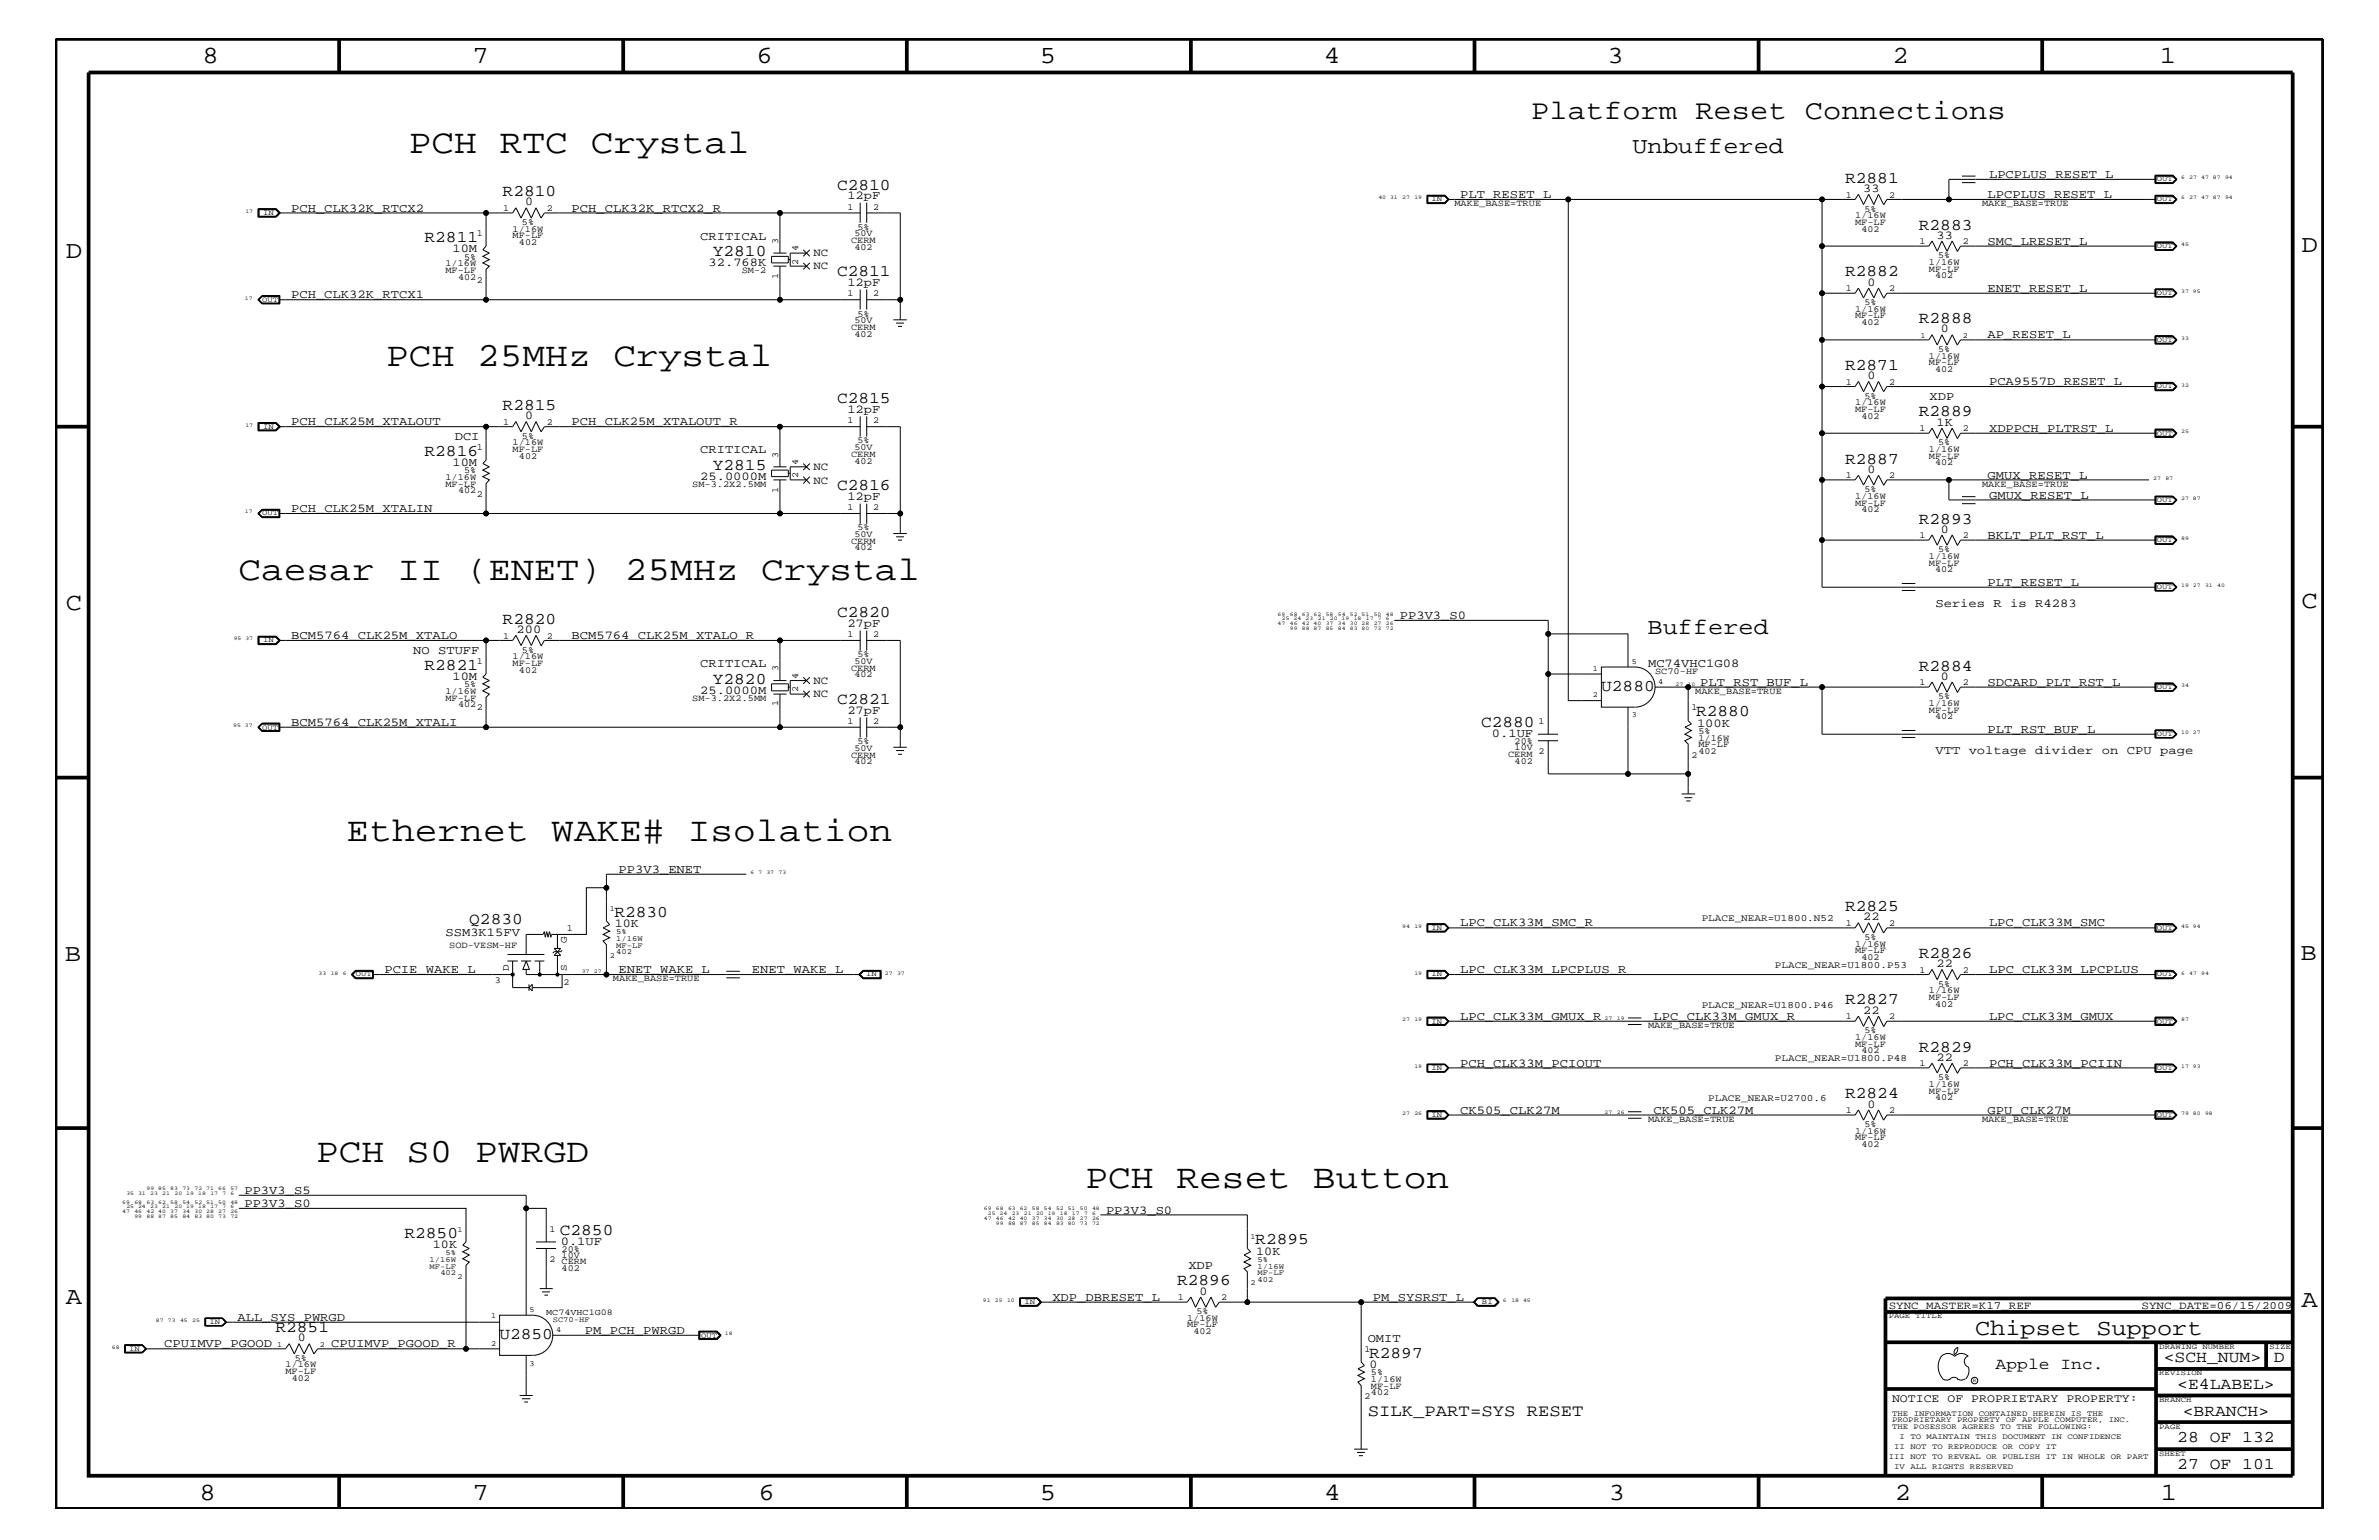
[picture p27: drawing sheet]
<svg xmlns="http://www.w3.org/2000/svg" width="432mm" height="279mm" viewBox="0 0 432 279" stroke-linecap="round" stroke-linejoin="round" font-family="sans-serif">
<defs><g id="words">
<g font-size="6.2">
<text x="74.2" y="27.7">PCH RTC Crystal</text>
<text x="70.1" y="66.5">PCH 25MHz Crystal</text>
<text x="43.3" y="105.3">Caesar II (ENET) 25MHz Crystal</text>
<text x="62.9" y="152.6">Ethernet WAKE# Isolation</text>
<text x="57.4" y="210.8">PCH S0 PWRGD</text>
<text x="197" y="215.6">PCH Reset Button</text>
</g>
<text font-size="5" x="277.9" y="21.6">Platform Reset Connections</text>
<g font-size="4.5">
<text x="36.7" y="11.5">8</text>
<text x="85.8" y="11.5">7</text>
<text x="137.3" y="11.5">6</text>
<text x="188.7" y="11.5">5</text>
<text x="240.3" y="11.5">4</text>
<text x="291.8" y="11.5">3</text>
<text x="343.5" y="11.5">2</text>
<text x="392" y="11.5">1</text>
<text x="11.9" y="46.8">D</text>
<text x="417.7" y="45.7">D</text>
<text x="11.9" y="110.6">C</text>
<text x="417.7" y="110.3">C</text>
<text x="11.8" y="174.3">B</text>
<text x="417.6" y="174.2">B</text>
<text x="11.9" y="236.7">A</text>
<text x="417.7" y="237.1">A</text>
<text x="36.2" y="272.1">8</text>
<text x="85.8" y="272.1">7</text>
<text x="137.7" y="272.1">6</text>
<text x="188.7" y="272.1">5</text>
<text x="240.4" y="272.1">4</text>
<text x="292" y="272.1">3</text>
<text x="343.9" y="272.1">2</text>
<text x="392.2" y="272.1">1</text>
</g>
<g font-size="4.1">
<text x="296.3" y="27.7">Unbuffered</text>
<text x="299" y="115">Buffered</text>
<text x="358.5" y="242.3">Chipset Support</text>
</g>
<g font-size="3">
<text x="91.2" y="35.6">R2810</text>
<text x="151.9" y="34.4">C2810</text>
<text x="334.9" y="33.1">R2881</text>
<text x="348.3" y="41.7">R2883</text>
<text x="77" y="44">R2811</text>
<text x="129.4" y="46.5">Y2810</text>
<text x="151.9" y="50.2">C2811</text>
<text x="334.9" y="50.2">R2882</text>
<text x="348.3" y="58.6">R2888</text>
<text x="334.9" y="67.1">R2871</text>
<text x="91.2" y="74.4">R2815</text>
<text x="151.9" y="73.2">C2815</text>
<text x="348.3" y="75.6">R2889</text>
<text x="77" y="82.7">R2816</text>
<text x="129.4" y="85.3">Y2815</text>
<text x="151.9" y="88.9">C2816</text>
<text x="334.9" y="84.1">R2887</text>
<text x="348.3" y="95">R2893</text>
<text x="91.2" y="113.1">R2820</text>
<text x="151.9" y="112">C2820</text>
<text x="77" y="121.5">R2821</text>
<text x="129.4" y="124.1">Y2820</text>
<text x="290.6" y="125.4">U2880</text>
<text x="348.3" y="121.7">R2884</text>
<text x="151.9" y="127.7">C2821</text>
<text x="268.8" y="131.9">C2880</text>
<text x="307.8" y="130">R2880</text>
<text x="85.2" y="167.6">Q2830</text>
<text x="111.5" y="166.4">R2830</text>
<text x="334.9" y="165.3">R2825</text>
<text x="348.3" y="173.8">R2826</text>
<text x="334.9" y="182.2">R2827</text>
<text x="348.3" y="190.8">R2829</text>
<text x="334.9" y="199.2">R2824</text>
<text x="73.4" y="224.6">R2850</text>
<text x="101.6" y="224.1">C2850</text>
<text x="227.8" y="225.7">R2895</text>
<text x="213.7" y="233.2">R2896</text>
<text x="50" y="241.7">R2851</text>
<text x="90.6" y="243">U2850</text>
<text x="248.5" y="246.4">R2897</text>
<text x="362.2" y="248.4">Apple Inc.</text>
<text x="392.7" y="247.1">&lt;SCH_NUM&gt;</text>
<text x="395.2" y="252">&lt;E4LABEL&gt;</text>
<text x="412.7" y="247.1">D</text>
<text x="248.2" y="256.8">SILK_PART=SYS RESET</text>
<text x="396.2" y="256.8">&lt;BRANCH&gt;</text>
<text x="395.2" y="261.6">28 OF 132</text>
<text x="395.2" y="266.6">27 OF 101</text>
</g>
<g font-size="2.2">
<text x="265" y="35.9">PLT_RESET_L</text>
<text x="338.2" y="34.8">33</text>
<text x="360.8" y="35.9">LPCPLUS_RESET_L</text>
<text x="361" y="32.3">LPCPLUS_RESET_L</text>
<text x="52.8" y="38.4">PCH_CLK32K_RTCX2</text>
<text x="95.3" y="37.3">0</text>
<text x="103.7" y="38.4">PCH_CLK32K_RTCX2_R</text>
<text x="153.8" y="36.2">12pF</text>
<text x="82.1" y="45.7">10M</text>
<text x="127.1" y="43.5">CRITICAL</text>
<text x="351.5" y="43.4">33</text>
<text x="360.8" y="44.4">SMC_LRESET_L</text>
<text x="128.6" y="48.3">32.768K</text>
<text x="153.8" y="51.9">12pF</text>
<text x="339" y="51.8">0</text>
<text x="360.8" y="52.9">ENET_RESET_L</text>
<text x="52.8" y="54.1">PCH_CLK32K_RTCX1</text>
<text x="352.3" y="60.3">0</text>
<text x="360.8" y="61.4">AP_RESET_L</text>
<text x="339" y="68.8">0</text>
<text x="361" y="69.9">PCA9557D_RESET_L</text>
<text x="52.8" y="77.2">PCH_CLK25M_XTALOUT</text>
<text x="95.3" y="76.1">0</text>
<text x="103.7" y="77.2">PCH_CLK25M_XTALOUT_R</text>
<text x="153.8" y="75">12pF</text>
<text x="350.2" y="72.6">XDP</text>
<text x="351.5" y="77.3">1K</text>
<text x="82.5" y="79.9">DCI</text>
<text x="127.1" y="82.2">CRITICAL</text>
<text x="361" y="78.3">XDPPCH_PLTRST_L</text>
<text x="82.1" y="84.5">10M</text>
<text x="127.1" y="87.1">25.0000M</text>
<text x="339" y="85.8">0</text>
<text x="360.8" y="86.9">GMUX_RESET_L</text>
<text x="52.8" y="92.9">PCH_CLK25M_XTALIN</text>
<text x="153.8" y="90.7">12pF</text>
<text x="361" y="90.5">GMUX_RESET_L</text>
<text x="352.3" y="96.7">0</text>
<text x="360.8" y="97.7">BKLT_PLT_RST_L</text>
<text x="360.8" y="106.3">PLT_RESET_L</text>
<text x="153.8" y="113.7">27pF</text>
<text x="254.1" y="112.3">PP3V3_S0</text>
<text x="351.3" y="110.2">Series R is R4283</text>
<text x="52.8" y="115.9">BCM5764_CLK25M_XTALO</text>
<text x="75" y="118.6">NO STUFF</text>
<text x="93.8" y="114.8">200</text>
<text x="103.7" y="115.9">BCM5764_CLK25M_XTALO_R</text>
<text x="82.1" y="123.4">10M</text>
<text x="127.1" y="125.9">25.0000M</text>
<text x="127.1" y="121">CRITICAL</text>
<text x="299.1" y="121">MC74VHC1G08</text>
<text x="308.6" y="124.4">PLT_RST_BUF_L</text>
<text x="352.3" y="123.4">0</text>
<text x="360.8" y="124.4">SDCARD_PLT_RST_L</text>
<text x="52.8" y="131.7">BCM5764_CLK25M_XTALI</text>
<text x="153.8" y="129.6">27pF</text>
<text x="308" y="131.9">100K</text>
<text x="270.8" y="133.8">0.1UF</text>
<text x="351.3" y="136.8">VTT voltage divider on CPU page</text>
<text x="360.8" y="133">PLT_RST_BUF_L</text>
<text x="112.3" y="158.4">PP3V3_ENET</text>
<text x="338.2" y="167">22</text>
<text x="80.9" y="169.9">SSM3K15FV</text>
<text x="111.6" y="168.2">10K</text>
<text x="265" y="168.1">LPC_CLK33M_SMC_R</text>
<text x="361" y="168.1">LPC_CLK33M_SMC</text>
<text x="69.8" y="176.6">PCIE_WAKE_L</text>
<text x="112.3" y="176.6">ENET_WAKE_L</text>
<text x="136.5" y="176.6">ENET_WAKE_L</text>
<text x="265" y="176.6">LPC_CLK33M_LPCPLUS_R</text>
<text x="351.5" y="175.5">22</text>
<text x="361" y="176.6">LPC_CLK33M_LPCPLUS</text>
<text x="265" y="185">LPC_CLK33M_GMUX_R</text>
<text x="300.1" y="185">LPC_CLK33M_GMUX_R</text>
<text x="338.2" y="184">22</text>
<text x="361" y="185">LPC_CLK33M_GMUX</text>
<text x="265" y="193.6">PCH_CLK33M_PCIOUT</text>
<text x="351.5" y="192.5">22</text>
<text x="361" y="193.6">PCH_CLK33M_PCIIN</text>
<text x="265" y="202">CK505_CLK27M</text>
<text x="300.1" y="202">CK505_CLK27M</text>
<text x="339" y="200.9">0</text>
<text x="360.8" y="202">GPU_CLK27M</text>
<text x="44.4" y="219">PP3V3_S0</text>
<text x="44.4" y="216.6">PP3V3_S5</text>
<text x="200.7" y="220.2">PP3V3_S0</text>
<text x="78.6" y="226.4">10K</text>
<text x="101.8" y="225.9">0.1UF</text>
<text x="228" y="227.6">10K</text>
<text x="215.7" y="230.2">XDP</text>
<text x="43.1" y="239.6">ALL_SYS_PWRGD</text>
<text x="191" y="236">XDP_DBRESET_L</text>
<text x="217.7" y="234.9">0</text>
<text x="249.2" y="236">PM_SYSRST_L</text>
<text x="29.8" y="244.5">CPUIMVP_PGOOD</text>
<text x="54.1" y="243.4">0</text>
<text x="60.1" y="244.5">CPUIMVP_PGOOD_R</text>
<text x="106.2" y="242">PM_PCH_PWRGD</text>
<text x="248.2" y="243.5">OMIT</text>
<text x="248.6" y="248.2">0</text>
</g>
<text font-size="2.1" x="343.4" y="254.4">NOTICE OF PROPRIETARY PROPERTY:</text>
<g font-size="2">
<text x="147.7" y="46.5">NC</text>
<text x="147.7" y="48.9">NC</text>
<text x="147.7" y="85.3">NC</text>
<text x="147.7" y="87.7">NC</text>
<text x="147.7" y="124.1">NC</text>
<text x="147.7" y="126.5">NC</text>
<text x="342.8" y="237.4">SYNC_MASTER=K17_REF</text>
<text x="388.7" y="237.4">SYNC_DATE=06/15/2009</text>
</g>
<g font-size="1.8">
<text x="308.9" y="167.1">PLACE_NEAR=U1800.N52</text>
<text x="102.9" y="171.1" transform="rotate(-90 102.9 171.1)">G</text>
<text x="92.4" y="176.2" transform="rotate(-90 92.4 176.2)">D</text>
<text x="102.9" y="176.2" transform="rotate(-90 102.9 176.2)">S</text>
<text x="322.2" y="175.6">PLACE_NEAR=U1800.P53</text>
<text x="308.9" y="182.9">PLACE_NEAR=U1800.P46</text>
<text x="322.2" y="192.6">PLACE_NEAR=U1800.P48</text>
<text x="310" y="199.8">PLACE_NEAR=U2700.6</text>
</g>
<g font-size="1.7">
<text x="335" y="35.8">1</text>
<text x="342.9" y="35.8">2</text>
<text x="91.4" y="38.2">1</text>
<text x="94.7" y="40.8">5%</text>
<text x="99.2" y="38.2">2</text>
<text x="153.8" y="38">1</text>
<text x="155.6" y="41.7">5%</text>
<text x="158.5" y="38">2</text>
<text x="264" y="37.4">MAKE_BASE=TRUE</text>
<text x="336.7" y="40.8">MF-LF</text>
<text x="336.7" y="39.6">1/16W</text>
<text x="338.4" y="38.4">5%</text>
<text x="359.7" y="37.4">MAKE_BASE=TRUE</text>
<text x="84.2" y="47.1">5%</text>
<text x="86.5" y="42.9">1</text>
<text x="93" y="42">1/16W</text>
<text x="93" y="43.2">MF-LF</text>
<text x="94.2" y="44.4">402</text>
<text x="141.2" y="44.3" transform="rotate(-90 141.2 44.3)">3</text>
<text x="144.9" y="48" transform="rotate(-90 144.9 48)">2</text>
<text x="144.9" y="45.6" transform="rotate(-90 144.9 45.6)">4</text>
<text x="154.5" y="44.1">CERM</text>
<text x="155.1" y="42.9">50V</text>
<text x="155.1" y="45.3">402</text>
<text x="337.9" y="42">402</text>
<text x="348.4" y="44.3">1</text>
<text x="351.8" y="46.8">5%</text>
<text x="356.3" y="44.3">2</text>
<text x="80.9" y="49.6">MF-LF</text>
<text x="80.9" y="48.3">1/16W</text>
<text x="83.1" y="50.7">402</text>
<text x="86.5" y="51.3">2</text>
<text x="134.6" y="49.6">SM-2</text>
<text x="141.2" y="50.5" transform="rotate(-90 141.2 50.5)">1</text>
<text x="153.8" y="53.8">1</text>
<text x="158.5" y="53.8">2</text>
<text x="335" y="52.8">1</text>
<text x="342.9" y="52.8">2</text>
<text x="350.1" y="48">1/16W</text>
<text x="350.1" y="49.3">MF-LF</text>
<text x="351.2" y="50.5">402</text>
<text x="154.5" y="59.8">CERM</text>
<text x="155.1" y="58.6">50V</text>
<text x="155.6" y="57.4">5%</text>
<text x="336.7" y="56.6">1/16W</text>
<text x="336.7" y="57.8">MF-LF</text>
<text x="337.9" y="59">402</text>
<text x="338.4" y="55.3">5%</text>
<text x="155.1" y="61.1">402</text>
<text x="350.1" y="65.1">1/16W</text>
<text x="351.8" y="63.9">5%</text>
<text x="335" y="69.8">1</text>
<text x="342.9" y="69.8">2</text>
<text x="350.1" y="66.2">MF-LF</text>
<text x="351.2" y="67.5">402</text>
<text x="91.4" y="77.1">1</text>
<text x="99.2" y="77.1">2</text>
<text x="153.8" y="76.8">1</text>
<text x="158.5" y="76.8">2</text>
<text x="336.7" y="73.5">1/16W</text>
<text x="336.7" y="74.7">MF-LF</text>
<text x="337.9" y="76">402</text>
<text x="338.4" y="72.3">5%</text>
<text x="86.5" y="81.6">1</text>
<text x="93" y="80.8">1/16W</text>
<text x="93" y="82">MF-LF</text>
<text x="94.2" y="83.3">402</text>
<text x="94.7" y="79.6">5%</text>
<text x="141.2" y="83" transform="rotate(-90 141.2 83)">3</text>
<text x="154.5" y="82.8">CERM</text>
<text x="155.1" y="81.6">50V</text>
<text x="155.6" y="80.5">5%</text>
<text x="348.4" y="78.3">1</text>
<text x="350.1" y="82">1/16W</text>
<text x="350.1" y="83.3">MF-LF</text>
<text x="351.8" y="80.8">5%</text>
<text x="356.3" y="78.3">2</text>
<text x="80.9" y="88.3">MF-LF</text>
<text x="80.9" y="87.1">1/16W</text>
<text x="83.1" y="89.5">402</text>
<text x="84.2" y="85.9">5%</text>
<text x="125.6" y="88.3">SM-3.2X2.5MM</text>
<text x="141.2" y="89.4" transform="rotate(-90 141.2 89.4)">1</text>
<text x="144.9" y="86.8" transform="rotate(-90 144.9 86.8)">2</text>
<text x="144.9" y="84.4" transform="rotate(-90 144.9 84.4)">4</text>
<text x="155.1" y="84.1">402</text>
<text x="335" y="86.7">1</text>
<text x="338.4" y="89.3">5%</text>
<text x="342.9" y="86.7">2</text>
<text x="351.2" y="84.4">402</text>
<text x="359.7" y="88.3">MAKE_BASE=TRUE</text>
<text x="86.5" y="90.1">2</text>
<text x="153.8" y="92.6">1</text>
<text x="158.5" y="92.6">2</text>
<text x="336.7" y="90.5">1/16W</text>
<text x="336.7" y="91.7">MF-LF</text>
<text x="337.9" y="92.9">402</text>
<text x="154.5" y="98.7">CERM</text>
<text x="155.1" y="99.9">402</text>
<text x="155.1" y="97.4">50V</text>
<text x="155.6" y="96.2">5%</text>
<text x="348.4" y="97.6">1</text>
<text x="350.1" y="101.4">1/16W</text>
<text x="351.8" y="100.2">5%</text>
<text x="356.3" y="97.6">2</text>
<text x="350.1" y="102.6">MF-LF</text>
<text x="351.2" y="103.8">402</text>
<text x="91.4" y="115.9">1</text>
<text x="93" y="119.6">1/16W</text>
<text x="94.7" y="118.4">5%</text>
<text x="99.2" y="115.9">2</text>
<text x="153.8" y="115.6">1</text>
<text x="155.6" y="119.2">5%</text>
<text x="158.5" y="115.6">2</text>
<text x="80.9" y="125.9">1/16W</text>
<text x="84.2" y="124.7">5%</text>
<text x="86.5" y="120.4">1</text>
<text x="93" y="120.8">MF-LF</text>
<text x="94.2" y="122">402</text>
<text x="141.2" y="121.8" transform="rotate(-90 141.2 121.8)">3</text>
<text x="144.9" y="125.6" transform="rotate(-90 144.9 125.6)">2</text>
<text x="144.9" y="123.2" transform="rotate(-90 144.9 123.2)">4</text>
<text x="154.5" y="121.7">CERM</text>
<text x="155.1" y="122.9">402</text>
<text x="155.1" y="120.4">50V</text>
<text x="300.4" y="122.3">SC70-HF</text>
<text x="307.7" y="125.9">MAKE_BASE=TRUE</text>
<text x="348.4" y="124.3">1</text>
<text x="356.3" y="124.3">2</text>
<text x="80.9" y="127.1">MF-LF</text>
<text x="83.1" y="128.3">402</text>
<text x="86.5" y="128.9">2</text>
<text x="125.6" y="127.1">SM-3.2X2.5MM</text>
<text x="141.2" y="128.2" transform="rotate(-90 141.2 128.2)">1</text>
<text x="153.8" y="131.3">1</text>
<text x="158.5" y="131.3">2</text>
<text x="279.2" y="131.3">1</text>
<text x="307" y="128.9">1</text>
<text x="350.1" y="129.3">MF-LF</text>
<text x="350.1" y="128">1/16W</text>
<text x="351.2" y="130.5">402</text>
<text x="351.8" y="126.9">5%</text>
<text x="154.5" y="137.4">CERM</text>
<text x="155.1" y="136.2">50V</text>
<text x="155.6" y="135">5%</text>
<text x="273.7" y="137.3">CERM 2</text>
<text x="274.9" y="136.1">10V</text>
<text x="274.9" y="135">20%</text>
<text x="307" y="137.4">2</text>
<text x="308.3" y="134.4">1/16W</text>
<text x="308.3" y="135.6">MF-LF</text>
<text x="308.3" y="133.2">5%</text>
<text x="308.3" y="136.8">402</text>
<text x="155.1" y="138.6">402</text>
<text x="274.9" y="138.5">402</text>
<text x="81.5" y="172.1">SOD-VESM-HF</text>
<text x="102.9" y="168.9">1</text>
<text x="335" y="168">1</text>
<text x="336.7" y="172.9">MF-LF</text>
<text x="336.7" y="171.7">1/16W</text>
<text x="338.4" y="170.5">5%</text>
<text x="342.9" y="168">2</text>
<text x="89.8" y="178.4">3</text>
<text x="102.3" y="178.7">2</text>
<text x="111.3" y="178">MAKE_BASE=TRUE</text>
<text x="337.9" y="174.2">402</text>
<text x="348.4" y="176.5">1</text>
<text x="351.8" y="179">5%</text>
<text x="356.3" y="176.5">2</text>
<text x="335" y="184.9">1</text>
<text x="342.9" y="184.9">2</text>
<text x="350.1" y="180.2">1/16W</text>
<text x="350.1" y="181.4">MF-LF</text>
<text x="351.2" y="182.7">402</text>
<text x="299.1" y="186.5">MAKE_BASE=TRUE</text>
<text x="336.7" y="189.9">MF-LF</text>
<text x="336.7" y="188.7">1/16W</text>
<text x="337.9" y="191.1">402</text>
<text x="338.4" y="187.5">5%</text>
<text x="348.4" y="193.4">1</text>
<text x="350.1" y="197.2">1/16W</text>
<text x="351.8" y="195.9">5%</text>
<text x="356.3" y="193.4">2</text>
<text x="299.1" y="203.5">MAKE_BASE=TRUE</text>
<text x="335" y="201.9">1</text>
<text x="342.9" y="201.9">2</text>
<text x="350.1" y="198.4">MF-LF</text>
<text x="351.2" y="199.6">402</text>
<text x="359.7" y="203.5">MAKE_BASE=TRUE</text>
<text x="336.7" y="206.9">MF-LF</text>
<text x="336.7" y="205.7">1/16W</text>
<text x="337.9" y="208.1">402</text>
<text x="338.4" y="204.4">5%</text>
<text x="99.7" y="223.5">1</text>
<text x="101.9" y="227.1">20%</text>
<text x="99.7" y="229">2 CERM</text>
<text x="101.9" y="230.7">402</text>
<text x="101.9" y="228.2">10V</text>
<text x="213.8" y="235.8">1</text>
<text x="215.5" y="239.6">1/16W</text>
<text x="217.2" y="238.4">5%</text>
<text x="221.7" y="235.8">2</text>
<text x="215.5" y="240.8">MF-LF</text>
<text x="216.6" y="242">402</text>
<text x="247.6" y="245.3">1</text>
<text x="51.8" y="249.3">MF-LF</text>
<text x="51.8" y="248.1">1/16W</text>
<text x="53" y="250.6">402</text>
<text x="53.5" y="246.9">5%</text>
<text x="248.8" y="249.5">5%</text>
<text x="248.8" y="250.7">1/16W</text>
<text x="248.8" y="252">MF-LF</text>
<text x="247.6" y="253.8">2</text>
<text x="248.8" y="253.2">402</text>
</g>
<text font-size="1.6" x="99.1" y="238.6">MC74VHC1G08</text>
<g font-size="1.4">
<text x="391.5" y="32.9">OUT</text>
<text x="47.8" y="39">IN</text>
<text x="259.8" y="36.5">IN</text>
<text x="391.5" y="36.5">OUT</text>
<text x="391.5" y="45.1">OUT</text>
<text x="391.5" y="53.5">OUT</text>
<text x="47.6" y="54.7">OUT</text>
<text x="348.6" y="61.3">1</text>
<text x="356.3" y="61.3">2</text>
<text x="391.5" y="62">OUT</text>
<text x="391.5" y="70.5">OUT</text>
<text x="47.8" y="77.8">IN</text>
<text x="391.5" y="79">OUT</text>
<text x="47.6" y="93.5">OUT</text>
<text x="391.5" y="91.1">OUT</text>
<text x="391.5" y="98.4">OUT</text>
<text x="391.5" y="106.9">OUT</text>
<text x="47.8" y="116.5">IN</text>
<text x="289.1" y="121.7">1</text>
<text x="296.2" y="120.4">5</text>
<text x="301" y="124.1">4</text>
<text x="391.5" y="125.1">OUT</text>
<text x="289.1" y="126.5">2</text>
<text x="296.2" y="130.2">3</text>
<text x="47.6" y="132.4">OUT</text>
<text x="391.5" y="133.5">OUT</text>
<text x="110.7" y="165.3">1</text>
<text x="110.7" y="173.8">2</text>
<text x="111.8" y="172">MF-LF</text>
<text x="111.8" y="170.7">1/16W</text>
<text x="111.8" y="173.2">402</text>
<text x="111.8" y="169.5">5%</text>
<text x="259.8" y="168.7">IN</text>
<text x="391.5" y="168.7">OUT</text>
<text x="64.6" y="177.2">OUT</text>
<text x="157.2" y="177.2">IN</text>
<text x="259.8" y="177.2">IN</text>
<text x="391.5" y="177.2">OUT</text>
<text x="259.8" y="185.7">IN</text>
<text x="391.5" y="185.7">OUT</text>
<text x="259.8" y="194.2">IN</text>
<text x="391.5" y="194.2">OUT</text>
<text x="259.8" y="202.6">IN</text>
<text x="391.5" y="202.6">OUT</text>
<text x="80.9" y="227.7">5%</text>
<text x="83.1" y="223.5">1</text>
<text x="227" y="224.7">1</text>
<text x="78" y="230.2">MF-LF</text>
<text x="78" y="229">1/16W</text>
<text x="79.9" y="231.3">402</text>
<text x="83.1" y="232">2</text>
<text x="227" y="233.2">2</text>
<text x="228.3" y="229">5%</text>
<text x="228.3" y="232.6">402</text>
<text x="228.3" y="230.2">1/16W</text>
<text x="228.3" y="231.3">MF-LF</text>
<text x="89.2" y="239.2">1</text>
<text x="96.1" y="238">5</text>
<text x="100.3" y="239.9">SC70-HF</text>
<text x="185.9" y="236.6">IN</text>
<text x="269" y="236.6">BI</text>
<text x="342.8" y="239.2">PAGE TITLE</text>
<text x="23.5" y="245.1">IN</text>
<text x="38" y="240.2">IN</text>
<text x="50.3" y="244.4">1</text>
<text x="58.1" y="244.4">2</text>
<text x="89.2" y="244.1">2</text>
<text x="100.9" y="241.7">4</text>
<text x="127.3" y="242.7">OUT</text>
<text x="391.9" y="244.7">DRAWING NUMBER</text>
<text x="411.9" y="244.7">SIZE</text>
<text x="96.1" y="247.8">3</text>
<text x="391.9" y="249.5">REVISION</text>
<text x="343.4" y="256.8">THE INFORMATION CONTAINED HEREIN IS THE</text>
<text x="391.9" y="254.4">BRANCH</text>
<text x="343.4" y="259.3">THE POSESSOR AGREES TO THE FOLLOWING:</text>
<text x="343.4" y="258">PROPRIETARY PROPERTY OF APPLE COMPUTER, INC.</text>
<text x="343.8" y="262.9">II NOT TO REPRODUCE OR COPY IT</text>
<text x="344.8" y="261.1">I TO MAINTAIN THIS DOCUMENT IN CONFIDENCE</text>
<text x="391.9" y="259.3">PAGE</text>
<text x="342.8" y="264.7">III NOT TO REVEAL OR PUBLISH IT IN WHOLE OR PART</text>
<text x="343.8" y="266.6">IV ALL RIGHTS RESERVED</text>
<text x="391.9" y="264.1">SHEET</text>
</g>
<g font-size="1">
<text x="395.9" y="32.5">6</text>
<text x="397.3" y="32.5">27</text>
<text x="399.5" y="32.5">47 87</text>
<text x="403.9" y="32.5">94</text>
<text x="44.5" y="38.6">17</text>
<text x="250.2" y="36.2">40 31</text>
<text x="254.5" y="36.2">27</text>
<text x="256.7" y="36.2">19</text>
<text x="395.9" y="36.2">6</text>
<text x="397.3" y="36.2">27</text>
<text x="399.5" y="36.2">47 87</text>
<text x="403.9" y="36.2">94</text>
<text x="395.9" y="44.6">45</text>
<text x="395.9" y="53.2">37 95</text>
<text x="44.5" y="54.4">17</text>
<text x="395.9" y="61.7">33</text>
<text x="395.9" y="70.1">32</text>
<text x="44.5" y="77.4">17</text>
<text x="395.9" y="78.6">25</text>
<text x="390.8" y="87.1">27</text>
<text x="393" y="87.1">87</text>
<text x="44.4" y="93.2">17</text>
<text x="395.9" y="90.7">27 87</text>
<text x="395.9" y="98">89</text>
<text x="395.9" y="106.5">19 27</text>
<text x="400.2" y="106.5">31</text>
<text x="402.4" y="106.5">40</text>
<text x="231.9" y="111.7">69</text>
<text x="231.9" y="113.4">47</text>
<text x="232.7" y="112.6">25 24</text>
<text x="234.1" y="113.4">46</text>
<text x="234.1" y="111.7">68</text>
<text x="236.3" y="111.7">63 62</text>
<text x="236.3" y="113.4">42 40</text>
<text x="237" y="112.6">23</text>
<text x="239.2" y="112.6">21</text>
<text x="240.6" y="111.7">58</text>
<text x="240.6" y="113.4">37</text>
<text x="241.4" y="112.6">20 19</text>
<text x="242.8" y="113.4">34</text>
<text x="242.8" y="111.7">54</text>
<text x="245" y="111.7">52 51</text>
<text x="245" y="113.4">30 28</text>
<text x="245.7" y="112.6">18</text>
<text x="247.9" y="112.6">17</text>
<text x="249.3" y="111.7">50</text>
<text x="249.3" y="113.4">27</text>
<text x="250.1" y="112.6">7</text>
<text x="251.5" y="113.4">26</text>
<text x="251.5" y="111.7">48</text>
<text x="251.5" y="112.6">6</text>
<text x="42.4" y="116.2">95 37</text>
<text x="234.1" y="114.3">99</text>
<text x="236.3" y="114.3">88 87</text>
<text x="240.6" y="114.3">85</text>
<text x="242.8" y="114.3">84</text>
<text x="245" y="114.3">83 80</text>
<text x="249.3" y="114.3">73</text>
<text x="251.5" y="114.3">72</text>
<text x="304.1" y="124.4">27</text>
<text x="306.3" y="124.4">10</text>
<text x="395.9" y="124.7">34</text>
<text x="42.3" y="131.9">95 37</text>
<text x="395.9" y="133.2">10 27</text>
<text x="136.2" y="158.6">6</text>
<text x="137.7" y="158.6">7</text>
<text x="139.1" y="158.6">37</text>
<text x="141.3" y="158.6">73</text>
<text x="254.5" y="168.3">94</text>
<text x="256.7" y="168.3">19</text>
<text x="395.9" y="168.3">45 94</text>
<text x="57.8" y="176.8">33</text>
<text x="60" y="176.8">18</text>
<text x="62.2" y="176.8">6</text>
<text x="105.6" y="176.6">37</text>
<text x="107.8" y="176.6">27</text>
<text x="160.6" y="176.8">27</text>
<text x="162.8" y="176.8">37</text>
<text x="256.7" y="176.8">19</text>
<text x="395.9" y="176.8">6</text>
<text x="397.3" y="176.8">47</text>
<text x="399.5" y="176.8">94</text>
<text x="254.5" y="185.3">27</text>
<text x="256.7" y="185.3">19</text>
<text x="291.3" y="185">27</text>
<text x="293.5" y="185">19</text>
<text x="395.9" y="185.3">87</text>
<text x="256.7" y="193.7">19</text>
<text x="395.9" y="193.7">17 93</text>
<text x="254.5" y="202.3">27</text>
<text x="256.7" y="202.3">26</text>
<text x="291.3" y="202">27</text>
<text x="293.5" y="202">26</text>
<text x="395.9" y="202.3">79 80</text>
<text x="400.2" y="202.3">98</text>
<text x="26.6" y="215.9">99 85</text>
<text x="30.9" y="215.9">83</text>
<text x="33.1" y="215.9">73</text>
<text x="35.3" y="215.9">72 71</text>
<text x="39.6" y="215.9">66</text>
<text x="41.8" y="215.9">57</text>
<text x="22.2" y="220.1">47</text>
<text x="22.2" y="218.4">69</text>
<text x="22.9" y="219.2">25 24</text>
<text x="22.9" y="216.9">35 31</text>
<text x="24.4" y="220.1">46</text>
<text x="24.4" y="218.4">68</text>
<text x="24.4" y="221">99</text>
<text x="26.6" y="220.1">42 40</text>
<text x="26.6" y="218.4">63 62</text>
<text x="26.6" y="221">88 87</text>
<text x="27.3" y="219.2">23</text>
<text x="27.3" y="216.9">23</text>
<text x="29.5" y="219.2">21</text>
<text x="29.5" y="216.9">21</text>
<text x="30.9" y="220.1">37</text>
<text x="30.9" y="218.4">58</text>
<text x="30.9" y="221">85</text>
<text x="31.7" y="219.2">20 19</text>
<text x="31.7" y="216.9">20 19</text>
<text x="33.1" y="220.1">34</text>
<text x="33.1" y="218.4">54</text>
<text x="33.1" y="221">84</text>
<text x="35.3" y="220.1">30 28</text>
<text x="35.3" y="218.4">52 51</text>
<text x="35.3" y="221">83 80</text>
<text x="36" y="219.2">18</text>
<text x="36" y="216.9">18</text>
<text x="38.2" y="219.2">17</text>
<text x="38.2" y="216.9">17</text>
<text x="39.6" y="220.1">27</text>
<text x="39.6" y="218.4">50</text>
<text x="39.6" y="221">73</text>
<text x="40.4" y="219.2">7</text>
<text x="40.4" y="216.9">7</text>
<text x="41.8" y="220.1">26</text>
<text x="41.8" y="219.2">6</text>
<text x="41.8" y="218.4">48</text>
<text x="41.8" y="216.9">6</text>
<text x="41.8" y="221">72</text>
<text x="178.6" y="219.6">69</text>
<text x="178.6" y="221.3">47</text>
<text x="179.3" y="220.4">25 24</text>
<text x="180.8" y="221.3">46</text>
<text x="180.8" y="219.6">68</text>
<text x="183" y="219.6">63 62</text>
<text x="183" y="221.3">42 40</text>
<text x="183.6" y="220.4">23</text>
<text x="185.8" y="220.4">21</text>
<text x="187.3" y="219.6">58</text>
<text x="187.3" y="221.3">37</text>
<text x="188" y="220.4">20 19</text>
<text x="189.5" y="221.3">34</text>
<text x="189.5" y="219.6">54</text>
<text x="191.7" y="219.6">52 51</text>
<text x="191.7" y="221.3">30 28</text>
<text x="192.4" y="220.4">18</text>
<text x="194.6" y="220.4">17</text>
<text x="196" y="219.6">50</text>
<text x="196" y="221.3">27</text>
<text x="196.8" y="220.4">7</text>
<text x="198.2" y="221.3">26</text>
<text x="198.2" y="219.6">48</text>
<text x="198.2" y="220.4">6</text>
<text x="180.8" y="222.2">99</text>
<text x="183" y="222.2">88 87</text>
<text x="187.3" y="222.2">85</text>
<text x="189.5" y="222.2">84</text>
<text x="191.7" y="222.2">83 80</text>
<text x="196" y="222.2">73</text>
<text x="198.2" y="222.2">72</text>
<text x="28.3" y="239.9">87</text>
<text x="30.5" y="239.9">73</text>
<text x="32.7" y="239.9">45</text>
<text x="34.9" y="239.9">25</text>
<text x="178.4" y="236.2">91</text>
<text x="180.6" y="236.2">25</text>
<text x="182.8" y="236.2">10</text>
<text x="272.8" y="236.2">6</text>
<text x="274.3" y="236.2">18 45</text>
<text x="20.3" y="244.7">68</text>
<text x="131.6" y="242.3">18</text>
<text x="358.1" y="250.7">R</text>
</g>
</g></defs>
<g fill="none" stroke="#000" stroke-width=".18">
<path d="M46.8 37.9h3.3l.8 .7-.8 .8h-3.3zM46.9 37.9v1.4h3.2l.7-.7-.7-.7M47 39.3v-1.3h3l.7 .6-.7 .7M47 38h3l.6 .6M50.6 38.6h42.4l.6-.9 1 1.9 .9-1.9 .9 1.9 .9-1.9 .9 1.9 .6-1h42.8M50.6 38.6l-.6 .6h-3M88.2 38.6v6l-.6 .7 1.2 .6-1.2 .6 1.2 .6-1.2 .6 1.2 .6-.6 .6v5.5h53.4M156.1 38.6h-14.5v7.3M156.1 36.8v3.6M157.3 36.8v3.6M157.3 38.6h6.1v15.8M259 35.4h3.3l.7 .8-.7 .7h-3.3z"/>
<path d="M259.2 35.6h3l.6 .6-.6 .6h-3zM262.2 35.5h-3.1v1.4h3.1M262.2 35.5l.7 .7-.7 .7M262.2 35.5l.8 .7M262.8 36.2h21.8M263 36.2l-.8 .7M330.7 36.2h-46.1v90.9h6.1M341.9 37.1l-.9-1.9-.9 1.9-.9-1.9-1 1.9-.9-1.9-.6 1h-6v8.4M356.1 33.1h2.5M356.1 31.9h2.5M391.2 31.8h3.2l.7 .7-.7 .8h-3.2zM391.2 35.4h3.2l.7 .8-.7 .7h-3.2z"/>
<path d="M391.2 36.9h3.2M391.2 35.5h3.2M391.2 33.2h3.2M391.2 31.9h3.2M391.2 31.9v1.3M391.2 35.5v1.4M391.3 36.2h-48.8l-.6 1M391.3 35.6h3l.7 .6-.7 .6h-3zM391.3 31.9h3l.7 .6-.7 .6h-3zM391.3 32.5h-37.6v3.7M394.4 35.5l.7 .7-.7 .7M394.4 35.5l.6 .7"/>
<path d="M394.4 31.9l.7 .6-.7 .7M394.4 31.9l.6 .6M395 36.2l-.6 .7M395 32.5l-.6 .7M46.8 54.4l.8 .7M47.6 53.8h3v1.2h-3l-.6-.6zM47.6 53.6h3.2v1.5h-3.2l-.8-.7zM47.6 53.7h3.1v1.4h-3.1M47.6 53.7l-.8 .7M47.6 53.7l-.7 .7 .7 .7M50.6 54.4h37.6M140 46.5h3.1v1.2h-3.1z"/>
<path d="M140.4 48.3h2.3M140.4 45.9h2.3M141.6 48.3v6.1h14.5M143.1 47.1h.3M145.8 45.3l1.2 1.2M145.8 47.7l1.2 1.2M146.4 45.9h-3v2.4h3M147 45.3l-1.2 1.2M147 47.7l-1.2 1.2M156.1 52.5v3.7M157.3 54.4h6.1v3.6M157.3 52.5v3.7"/>
<path d="M162.1 58h2.5M162.6 58.6h1.5M163 59.2h.7M330.7 44.6h19.4l.6-.9 .9 1.9 .9-1.9 .9 1.9 .9-1.9 1 1.9M330.7 53.2h6l.6-.9 .9 1.7 1-1.7 .9 1.7 .9-1.7 .9 1.7M330.7 44.6v17.1M391.2 43.9h3.2l.7 .7-.7 .8h-3.2zM391.2 44h3.2l.7 .6-.7 .8M391.2 44.1h3.2l.6 .5-.6 .7h-3.2zM391.2 52.5h3.2l.6 .7-.6 .6h-3.2zM391.3 44.6h-35.4l-.6 1.1M391.3 44.1v1.2"/>
<path d="M391.3 52.5v1.3M391.3 53.2h-48.8l-.6 .9M394.3 44.1l.7 .5M394.3 52.5l.7 .7M394.4 52.4h-3.2v1.5h3.2M394.4 52.4l.7 .8-.7 .7M395 44.6l-.7 .7M395 53.2l-.7 .6M46.8 76.7h3.3l.8 .7-.8 .8h-3.3zM46.9 76.7h3.2l.7 .7-.7 .7h-3.2zM47 76.7v1.4M47 76.8h3l.6 .6"/>
<path d="M50 76.7l.7 .7-.7 .7M50.6 77.4h42.4l.6-.9 1 1.8 .9-1.8 .9 1.8 .9-1.8 .9 1.8 .6-.9h42.8M50.6 77.4l-.6 .6h-3M88.2 77.4v6.1l-.6 .6 1.2 .6-1.2 .6 1.2 .6-1.2 .6 1.2 .6-.6 .6v5.5h53.4M156.1 77.4h-14.5v7.3M156.1 75.6v3.6M157.3 75.6v3.6M157.3 77.4h6.1v15.8M330.7 70.1h6l.6-.9 .9 1.9 1-1.9 .9 1.9 .9-1.9 .9 1.9 .6-1h48.8M330.7 78.6h19.4l.6-.9 .9 1.8 .9-1.8 .9 1.8 .9-1.8 1 1.8M330.7 70.1v36.4h60.6M391.2 60.9h3.2l.7 .8-.7 .7h-3.2z"/>
<path d="M391.2 69.4h3.2l.7 .7-.7 .8h-3.2zM391.2 77.8h3.2l.7 .8-.7 .8h-3.2zM391.2 62.3h3.2M391.2 61h3.2M391.2 70.8h3.2M391.2 69.5h3.2M391.2 77.9h3.2l.7 .7-.7 .8M391.2 61v1.3M391.2 69.5v1.3M391.2 78h3.2l.6 .6-.6 .7h-3.2zM391.3 61.7h-35.4l-.6 .9-1-1.9-.9 1.9-.9-1.9-.9 1.9-.9-1.9-.6 1h-19.4v8.4M391.3 61.1h3l.7 .6-.7 .6h-3z"/>
<path d="M391.3 69.5h3l.7 .6-.7 .6h-3zM391.3 78v1.2h3l.7-.6M391.3 78.6h-35.4l-.6 1M394.3 78l.7 .6M394.4 61l.7 .7-.7 .6M394.4 61l.6 .7M394.4 69.5l.7 .6-.7 .7M394.4 69.5l.6 .6M395 61.7l-.6 .6M395 70.1l-.6 .7M46.8 93.2l.8-.8h3.2v1.5h-3.2zM46.8 93.2l.8 .6"/>
<path d="M47 93.2l.6-.6h3v1.2h-3zM47.6 92.5h3.1v1.3h-3.1M47.6 92.5l-.8 .7M47.6 92.5l-.7 .7 .7 .6M50.6 93.2h37.6M140 85.3h3.1v1.2h-3.1zM140.4 87.1h2.3M140.4 84.7h2.3M141.6 87.1v6.1h14.5M143.1 85.9h.3M145.8 84.1l1.2 1.2M145.8 86.5l1.2 1.2"/>
<path d="M146.4 84.7h-3v2.4h3M147 84.1l-1.2 1.2M147 86.5l-1.2 1.2M156.1 91.4v3.6M157.3 93.2h6.1v3.6M157.3 91.4v3.6M162.1 96.8h2.5M162.6 97.4h1.5M163 98h.7M330.7 98h19.4l.6-.9 .9 1.8 .9-1.8 .9 1.8 .9-1.8 1 1.8M330.7 87.1h6l.6-.9 .9 1.8 1-1.8 .9 1.8 .9-1.8 .9 1.8M341.9 88.1l.6-1h11.2v3.6h37.6"/>
<path d="M353.7 87.1h36.4M356.1 91.4h2.5M356.1 90.1h2.5M391.2 97.2h3.2l.7 .8-.7 .7h-3.2zM391.2 97.3h3.2l.7 .7-.7 .7M391.2 90.1h3.2l.6 .6-.6 .7h-3.2zM391.2 97.4h3.2l.6 .6-.6 .7h-3.2zM391.3 90.1v1.3M391.3 97.4v1.3M391.3 98h-35.4l-.6 1M394.3 90.1l.7 .6M394.3 97.4l.7 .6"/>
<path d="M394.4 90h-3.2v1.5h3.2M394.4 90l.7 .7-.7 .8M395 90.7l-.7 .7M395 98l-.7 .7M46.8 115.4h3.3l.8 .8-.8 .8h-3.3zM46.9 115.5h3.2l.7 .7-.7 .7h-3.2zM47 115.5v1.4M47 115.6h3l.6 .6M50 115.5l.7 .7-.7 .7M50.6 116.2h42.4l.6-.9 1 1.8 .9-1.8 .9 1.8 .9-1.8 .9 1.8M50.6 116.2l-.6 .6h-3M88.2 116.2v6.1l-.6 .6 1.2 .6-1.2 .6 1.2 .6-1.2 .6 1.2 .6-.6 .6v5.4h53.4"/>
<path d="M141.6 116.2h-42.8l-.6 1M156.1 116.2h-14.5v7.3M156.1 114.4v3.7M157.3 114.4v3.7M157.3 116.2h6.1v15.7M253.1 112.6h27.9v9.7M281 115h14.5v6M345.2 107.1h2.4M345.2 105.9h2.4M391.2 105.9h3.2l.6 .6-.6 .6h-3.2zM391.3 105.9v1.2M394.3 105.9l.7 .6"/>
<path d="M394.4 105.8h-3.2v1.4h3.2M394.4 105.8l.7 .7-.7 .7M395 106.5l-.7 .6M46.8 131.9l.8-.7h3.2v1.5h-3.2zM46.8 131.9l.8-.6h3.1v1.4M47.6 131.3l-.6 .6 .6 .6h3v-1.2M47.6 131.3l-.7 .6 .7 .7h3.1M47.6 131.3h3.1M50.6 131.9h37.6M140 124.1h3.1v1.2h-3.1zM140.4 125.9h2.3M140.4 123.5h2.3"/>
<path d="M141.6 125.9v6h14.5M143.1 124.7h.3M145.8 122.9l1.2 1.2M145.8 125.3l1.2 1.2M146.4 123.5h-3v2.4h3M147 122.9l-1.2 1.2M147 125.3l-1.2 1.2M156.1 130.2v3.6M157.3 131.9h6.1v3.7M157.3 130.2v3.6M162.1 135.6h2.5M162.6 136.2h1.5"/>
<path d="M163 136.8h.7M279.1 134.4h3.7M279.1 133.2h3.7M281 134.4v6h14.5M290.7 122.3h-9.7v10.9M295.5 128.3v12.1h10.9M296.8 128.3a3.6 3.6 0 0 0 3.6-3.7 3.6 3.6 0 0 0-3.6-3.6h-6.1v7.3h6.1M300.4 124.7h49.7l.6-1 .9 1.9 .9-1.9 .9 1.9 .9-1.9 1 1.9M306.4 124.7v6.1l.6 .5-1.2 .6 1.2 .6-1.2 .7 1.2 .6-1.2 .6 .6 .6v9M330.7 124.7v8.5h60.6M345.2 132.5h2.4M345.2 133.8h2.4"/>
<path d="M391.2 123.9h3.2l.7 .8-.7 .7h-3.2zM391.2 124h3.2l.7 .7-.7 .7M391.2 124.1h3.2l.6 .6-.6 .6h-3.2zM391.2 132.5h3.2l.6 .7-.6 .6h-3.2zM391.3 124.1v1.2M391.3 132.5v1.3M391.3 124.7h-35.4l-.6 1M394.3 124.1l.7 .6M394.3 132.5l.7 .7M394.4 132.4h-3.2v1.5h3.2M394.4 132.4l.7 .8-.7 .7M395 124.7l-.7 .6"/>
<path d="M395 133.2l-.7 .6M135.5 158.6h-25.4v2.5h-3.7v8.4h-6.3l-.1 .5-.3-1-.2 1-.3-1-.2 1-.2-1-.2 .5h-3.1v3.7M305.2 144h2.5M305.7 144.7h1.5M306.1 145.3h.7M63.8 176.8l.7-.7h3.2v1.5h-3.2zM64.6 176.1l-.7 .7 .7 .7M67.6 176.2h-3l-.6 .6 .6 .6h3M67.6 176.8h25.4M67.6 176.1v1.4M67.7 176.1h-3.2l-.7 .7 .7 .7h3.2M92.1 173.2h6.7"/>
<path d="M92.1 174.4h1.9M93 174.4v4.8h3M94.6 174.4h1.8M95.5 174.4l.6 1.5h-1.2zM96 178.6v1.2M96.6 178.6v1.2l-.6-.6zM97 174.4h1.8M98 174.4v2.4M100.6 172.1h1.2l-1.2 1.2h1.2zM101.2 169.5v2.6M101.2 173.3v3.5M102 176.8v2.4h-5.4"/>
<path d="M102 172.4l-.2 .3h-1.2l-.3 .2M110.1 161.1v6l.6 .7-1.2 .5 1.2 .6-1.2 .6 1.2 .6-1.2 .6 .6 .7v5.4h-14.6v-.9M110.1 176.8h46M131.8 177.4h2.5M131.8 176.2h2.5M155.9 176.8l.7-.7h3.3v1.5h-3.3zM156 176.8l.6-.7h3.3v1.4h-3.3zM156.7 176.1l-.7 .7 .7 .7M159.8 176.2h-3.1l-.6 .6 .6 .6h3.1M159.8 176.1v1.4M259 167.6h3.3l.7 .7-.7 .8h-3.3zM259 176.1h3.3l.7 .7-.7 .8h-3.3z"/>
<path d="M259.2 167.8h3l.6 .5-.6 .6h-3zM259.2 176.2h3l.6 .6-.6 .6h-3zM262.2 176.1l.7 .7-.7 .7M262.2 167.7h-3.1v1.3h3.1M262.2 176.1h-3.1v1.4h3.1M262.2 167.7l.7 .6-.7 .7M262.2 167.7l.8 .6M262.2 176.1l.8 .7M262.8 176.8h87.3l.6-.9 .9 1.8 .9-1.8 .9 1.8 .9-1.8 1 1.8 .6-.9h35.4M262.8 168.3h73.9l.6-.9 .9 1.9 1-1.9 .9 1.9 .9-1.9 .9 1.9 .6-1h48.8M263 168.3l-.8 .7M263 176.8l-.8 .7"/>
<path d="M391.2 167.6h3.2l.7 .7-.7 .8h-3.2zM391.2 176.1h3.2l.7 .7-.7 .8h-3.2zM391.2 169h3.2M391.2 167.7h3.2M391.2 177.5h3.2M391.2 176.1h3.2M391.2 167.7v1.3M391.2 176.1v1.4M391.3 167.8h3l.7 .5-.7 .6h-3zM391.3 176.2h3l.7 .6-.7 .6h-3zM394.4 176.1l.7 .7-.7 .7M394.4 176.1l.6 .7"/>
<path d="M394.4 167.7l.7 .6-.7 .7M394.4 167.7l.6 .6M395 176.8l-.6 .7M395 168.3l-.6 .7M259 184.5h3.3l.7 .8-.7 .7h-3.3zM259 193.1h3.3l.7 .6-.7 .8h-3.3zM259.1 193.1v1.4M259.1 184.7h3.1M259.1 194.4h3.1M259.1 193.2h3.1M259.2 184.7v1.2h3l.6-.6M259.2 193.2v1.2"/>
<path d="M262.2 184.7l.7 .6-.7 .7h-3.1M262.2 193.2l.7 .5-.7 .7M262.2 193.1l.8 .6M262.2 193.2l.6 .5M262.2 184.7l.6 .6M262.8 185.3h73.9l.6-1 .9 1.9 1-1.9 .9 1.9 .9-1.9 .9 1.9M262.8 193.7h87.3l.6-.8 .9 1.8 .9-1.8 .9 1.8 .9-1.8 1 1.8M262.8 193.7l-.6 .7M263 185.3l-.8-.7h-3.1v1.4M263 185.3l-.8 .7M263 193.7l-.8 .8M295.5 185.9h2.4"/>
<path d="M295.5 184.7h2.4M391.2 184.5h3.2l.7 .8-.7 .7h-3.2zM391.2 184.6h3.2l.7 .7-.7 .7M391.2 184.7h3.2l.6 .6-.6 .7h-3.2zM391.2 193.2h3.2l.6 .5-.6 .7h-3.2zM391.3 184.7v1.2h3l.7-.6M391.3 193.2v1.2M391.3 185.3h-48.8l-.6 1M391.3 193.7h-35.4l-.6 1.1M394.3 184.7l.7 .6M394.3 193.2l.7 .5M394.4 193.1h-3.2v1.4h3.2"/>
<path d="M394.4 193.1l.7 .6-.7 .8M395 193.7l-.7 .7M43.3 219.2h41.3v6.1l-.6 .6 1.2 .6-1.2 .6 1.2 .6-1.2 .7 1.2 .6-.6 .6v15.1h-26.9l-.7 .9-.9-1.8-.9 1.8-.9-1.8-.9 1.8-.9-1.8-.7 .9h-25.4M43.3 216.9h52.2v2.3h3.6v6.1M95.5 219.2v19.4M259 201.5h3.3l.7 .8-.7 .8h-3.3zM259.1 201.5v1.5h3.1l.8-.7M259.1 202.9h3.1M259.1 201.6h3.1l.7 .7-.7 .6M262.2 201.5l.8 .8M262.8 202.3l-.6-.6h-3v1.2M262.8 202.3h73.9l.6-.9 .9 1.8 1-1.8 .9 1.8 .9-1.8 .9 1.8 .6-.9h48.8"/>
<path d="M262.8 202.3l-.6 .6M295.5 202.9h2.4M295.5 201.7h2.4M391.2 201.5h3.2l.7 .8-.7 .8h-3.2zM391.2 201.6h3.2l.6 .7-.6 .6h-3.2zM394.4 201.5l.7 .8-.7 .7h-3.2M395 202.3l-.7-.6h-3v1.2M395 202.3l-.7 .6M37.3 239.1v1.5M37.3 239.2h3.1l.6 .7M37.3 239.2v1.3M40.3 239.2l.7 .7"/>
<path d="M40.4 239.1h-3.2v1.5h3.2M40.4 239.1l.7 .8-.7 .7M41 239.9l-.7 .6M41 239.9l-.6 .6h-3.1M41 239.9h49.7M97.3 226.5h3.6M97.3 225.3h3.6M98 233.8h2.3M98.4 234.4h1.4M98.8 235h.7M99.1 226.5v7.3M185.1 235.5h3.2l.8 .7-.8 .8h-3.2z"/>
<path d="M185.2 235.6h3.1l.6 .6-.6 .6h-3.1zM188.2 235.6l.6 .6M188.3 235.5l.7 .7-.7 .7h-3.2M188.8 236.2l-.6 .6M199.7 220.4h26.7v6.1l.6 .6-1.2 .6 1.2 .7-1.2 .6 1.2 .6-1.2 .6 .6 .5v5.5h-5.1l-.7 1-.8-1.9-.9 1.9-1-1.9-.9 1.9-.8-1.9-.7 .9h-26.7M226.4 236.2h20.7M267.5 236.2l.7-.7h3.2l.6 .7-.6 .7h-3.2zM267.6 236.2h-20.5v10.9l.6 .7-1.2 .6 1.2 .5-1.2 .6 1.2 .6-1.2 .6 .6 .7v11.5M268.1 235.5h3.3l.7 .7-.7 .8h-3.3l-.6-.8zM268.2 235.6h3.1l.6 .6-.6 .6h-3.1M268.2 235.6l-.7 .6 .7 .6M268.2 235.6l-.6 .6 .6 .6"/>
<path d="M22.6 244h3.2l.8 .7-.8 .8h-3.2zM22.8 244.1h3l.6 .6-.6 .6h-3zM25.8 244l.7 .7-.7 .7M25.8 244h-3.1v1.4h3.1M25.8 244l.8 .7M26.6 244.7l-.8 .7M84.6 244.7h6.1M94.3 253.2h2.4M94.7 253.8h1.6M95.2 254.4h.6M95.5 245.9v7.3M96.8 245.9a3.6 3.6 0 0 0 3.5-3.7 3.6 3.6 0 0 0-3.6-3.6h-6v7.3h6"/>
<path d="M100.3 242.3h26.7M126.8 241.5h3.3l.8 .8-.8 .7h-3.3zM126.9 243v-1.4h3.2l.7 .7-.7 .7M127 241.6v1.3h3l.7-.6-.7-.7M127 241.7h3l.6 .6-.6 .6h-3M352.3 246.1a1.69 1.69 0 0 1 2.5 0 1.72 1.72 0 0 1 2.4 0M352.4 246a3.2 3.2 0 0 0 .4 4.3l.8 .1 .4-.2M354 250.2l.7-.3 .7 .3M355.2 250.2l.7 .2 .7-.2M355.3 244.4v.3a1.18 1.18 0 0 1-.6 1.1M355.4 244.4a.99 .99 0 0 0-.6 1.4M357.2 246a1.04 1.04 0 0 0-.7 1 1.04 1.04 0 0 0 .7 1"/>
<path d="M357.3 248l.1 .7a2.11 2.11 0 0 1-.6 1.5M245.8 262.9h2.4M246.3 263.5h1.4M246.6 264.1h.8"/>
<circle cx="88.2" cy="38.6" r=".42"/>
<circle cx="141.6" cy="38.6" r=".42"/>
<circle cx="284.6" cy="36.2" r=".42"/>
<circle cx="330.7" cy="36.2" r=".42"/>
<circle cx="353.7" cy="36.2" r=".42"/>
<circle cx="88.2" cy="54.4" r=".42"/>
<circle cx="141.6" cy="54.4" r=".42"/>
<circle cx="163.4" cy="54.4" r=".42"/>
<circle cx="330.7" cy="44.6" r=".42"/>
<circle cx="330.7" cy="53.2" r=".42"/>
<circle cx="88.2" cy="77.4" r=".42"/>
<circle cx="141.6" cy="77.4" r=".42"/>
<circle cx="330.7" cy="61.7" r=".42"/>
<circle cx="330.7" cy="78.6" r=".42"/>
<circle cx="330.7" cy="70.1" r=".42"/>
<circle cx="88.2" cy="93.2" r=".42"/>
<circle cx="141.6" cy="93.2" r=".42"/>
<circle cx="163.4" cy="93.2" r=".42"/>
<circle cx="330.7" cy="98" r=".42"/>
<circle cx="330.7" cy="87.1" r=".42"/>
<circle cx="353.7" cy="87.1" r=".42"/>
<circle cx="88.2" cy="116.2" r=".42"/>
<circle cx="141.6" cy="116.2" r=".42"/>
<circle cx="281" cy="115" r=".42"/>
<circle cx="88.2" cy="131.9" r=".42"/>
<circle cx="141.6" cy="131.9" r=".42"/>
<circle cx="163.4" cy="131.9" r=".42"/>
<circle cx="281" cy="122.3" r=".42"/>
<circle cx="306.4" cy="124.7" r=".42"/>
<circle cx="330.7" cy="124.7" r=".42"/>
<circle cx="295.5" cy="140.4" r=".42"/>
<circle cx="306.4" cy="140.4" r=".42"/>
<circle cx="93" cy="176.8" r=".25"/>
<circle cx="98" cy="176.8" r=".25"/>
<circle cx="101.2" cy="176.8" r=".25"/>
<circle cx="110.1" cy="161.1" r=".42"/>
<circle cx="110.1" cy="176.8" r=".42"/>
<circle cx="95.5" cy="219.2" r=".42"/>
<circle cx="226.4" cy="236.2" r=".42"/>
<circle cx="247.1" cy="236.2" r=".42"/>
<circle cx="84.6" cy="244.7" r=".42"/>
<circle cx="358.4" cy="250.5" r=".59"/>
</g>
<g fill="#000">
<circle cx="88.2" cy="38.6" r=".42"/>
<circle cx="141.6" cy="38.6" r=".42"/>
<circle cx="284.6" cy="36.2" r=".42"/>
<circle cx="330.7" cy="36.2" r=".42"/>
<circle cx="353.7" cy="36.2" r=".42"/>
<circle cx="88.2" cy="54.4" r=".42"/>
<circle cx="141.6" cy="54.4" r=".42"/>
<circle cx="163.4" cy="54.4" r=".42"/>
<circle cx="330.7" cy="44.6" r=".42"/>
<circle cx="330.7" cy="53.2" r=".42"/>
<circle cx="88.2" cy="77.4" r=".42"/>
<circle cx="141.6" cy="77.4" r=".42"/>
<circle cx="330.7" cy="61.7" r=".42"/>
<circle cx="330.7" cy="78.6" r=".42"/>
<circle cx="330.7" cy="70.1" r=".42"/>
<circle cx="88.2" cy="93.2" r=".42"/>
<circle cx="141.6" cy="93.2" r=".42"/>
<circle cx="163.4" cy="93.2" r=".42"/>
<circle cx="330.7" cy="98" r=".42"/>
<circle cx="330.7" cy="87.1" r=".42"/>
<circle cx="353.7" cy="87.1" r=".42"/>
<circle cx="88.2" cy="116.2" r=".42"/>
<circle cx="141.6" cy="116.2" r=".42"/>
<circle cx="281" cy="115" r=".42"/>
<circle cx="88.2" cy="131.9" r=".42"/>
<circle cx="141.6" cy="131.9" r=".42"/>
<circle cx="163.4" cy="131.9" r=".42"/>
<circle cx="281" cy="122.3" r=".42"/>
<circle cx="306.4" cy="124.7" r=".42"/>
<circle cx="330.7" cy="124.7" r=".42"/>
<circle cx="295.5" cy="140.4" r=".42"/>
<circle cx="306.4" cy="140.4" r=".42"/>
<circle cx="93" cy="176.8" r=".25"/>
<circle cx="98" cy="176.8" r=".25"/>
<circle cx="101.2" cy="176.8" r=".25"/>
<circle cx="110.1" cy="161.1" r=".42"/>
<circle cx="110.1" cy="176.8" r=".42"/>
<circle cx="95.5" cy="219.2" r=".42"/>
<circle cx="226.4" cy="236.2" r=".42"/>
<circle cx="247.1" cy="236.2" r=".42"/>
<circle cx="84.6" cy="244.7" r=".42"/>
</g>
<g fill="none" stroke="#000" stroke-width=".68" stroke-linecap="butt">
<path d="M10.1 7.1h411.5v266.7h-411.5zM16.1 13.2h400v254.5h-400zM61.6 7.1v6.1M113.1 7.1v6.1M164.6 7.1v6.1M216.2 7.1v6.1M267.6 7.1v6.1M319.2 7.1v6.1M370.7 7.1v6.1M10.1 77.4h6M416.1 77.4h5.5M10.1 141.1h6"/>
<path d="M416.1 141.1h5.5M10.1 204.7h6M416.1 204.7h5.5M342.2 238h73.9M416.1 235.6h-73.9v32.1M342.2 243.5h73.9M342.2 252h49.1M391.3 243.5v24.2M391.3 258h24.8M391.3 253.2h24.8M391.3 248.4h24.8M411.3 243.5v4.9"/>
<path d="M61.6 267.7v6.1M113.1 267.7v6.1M164.6 267.7v6.1M216.2 268v5.8M267.6 267.7v6.1M319.2 267.7v6.1M370.7 267.7v6.1M391.3 262.9h24.8"/>
</g>
<use href="#words"/>
</svg>
